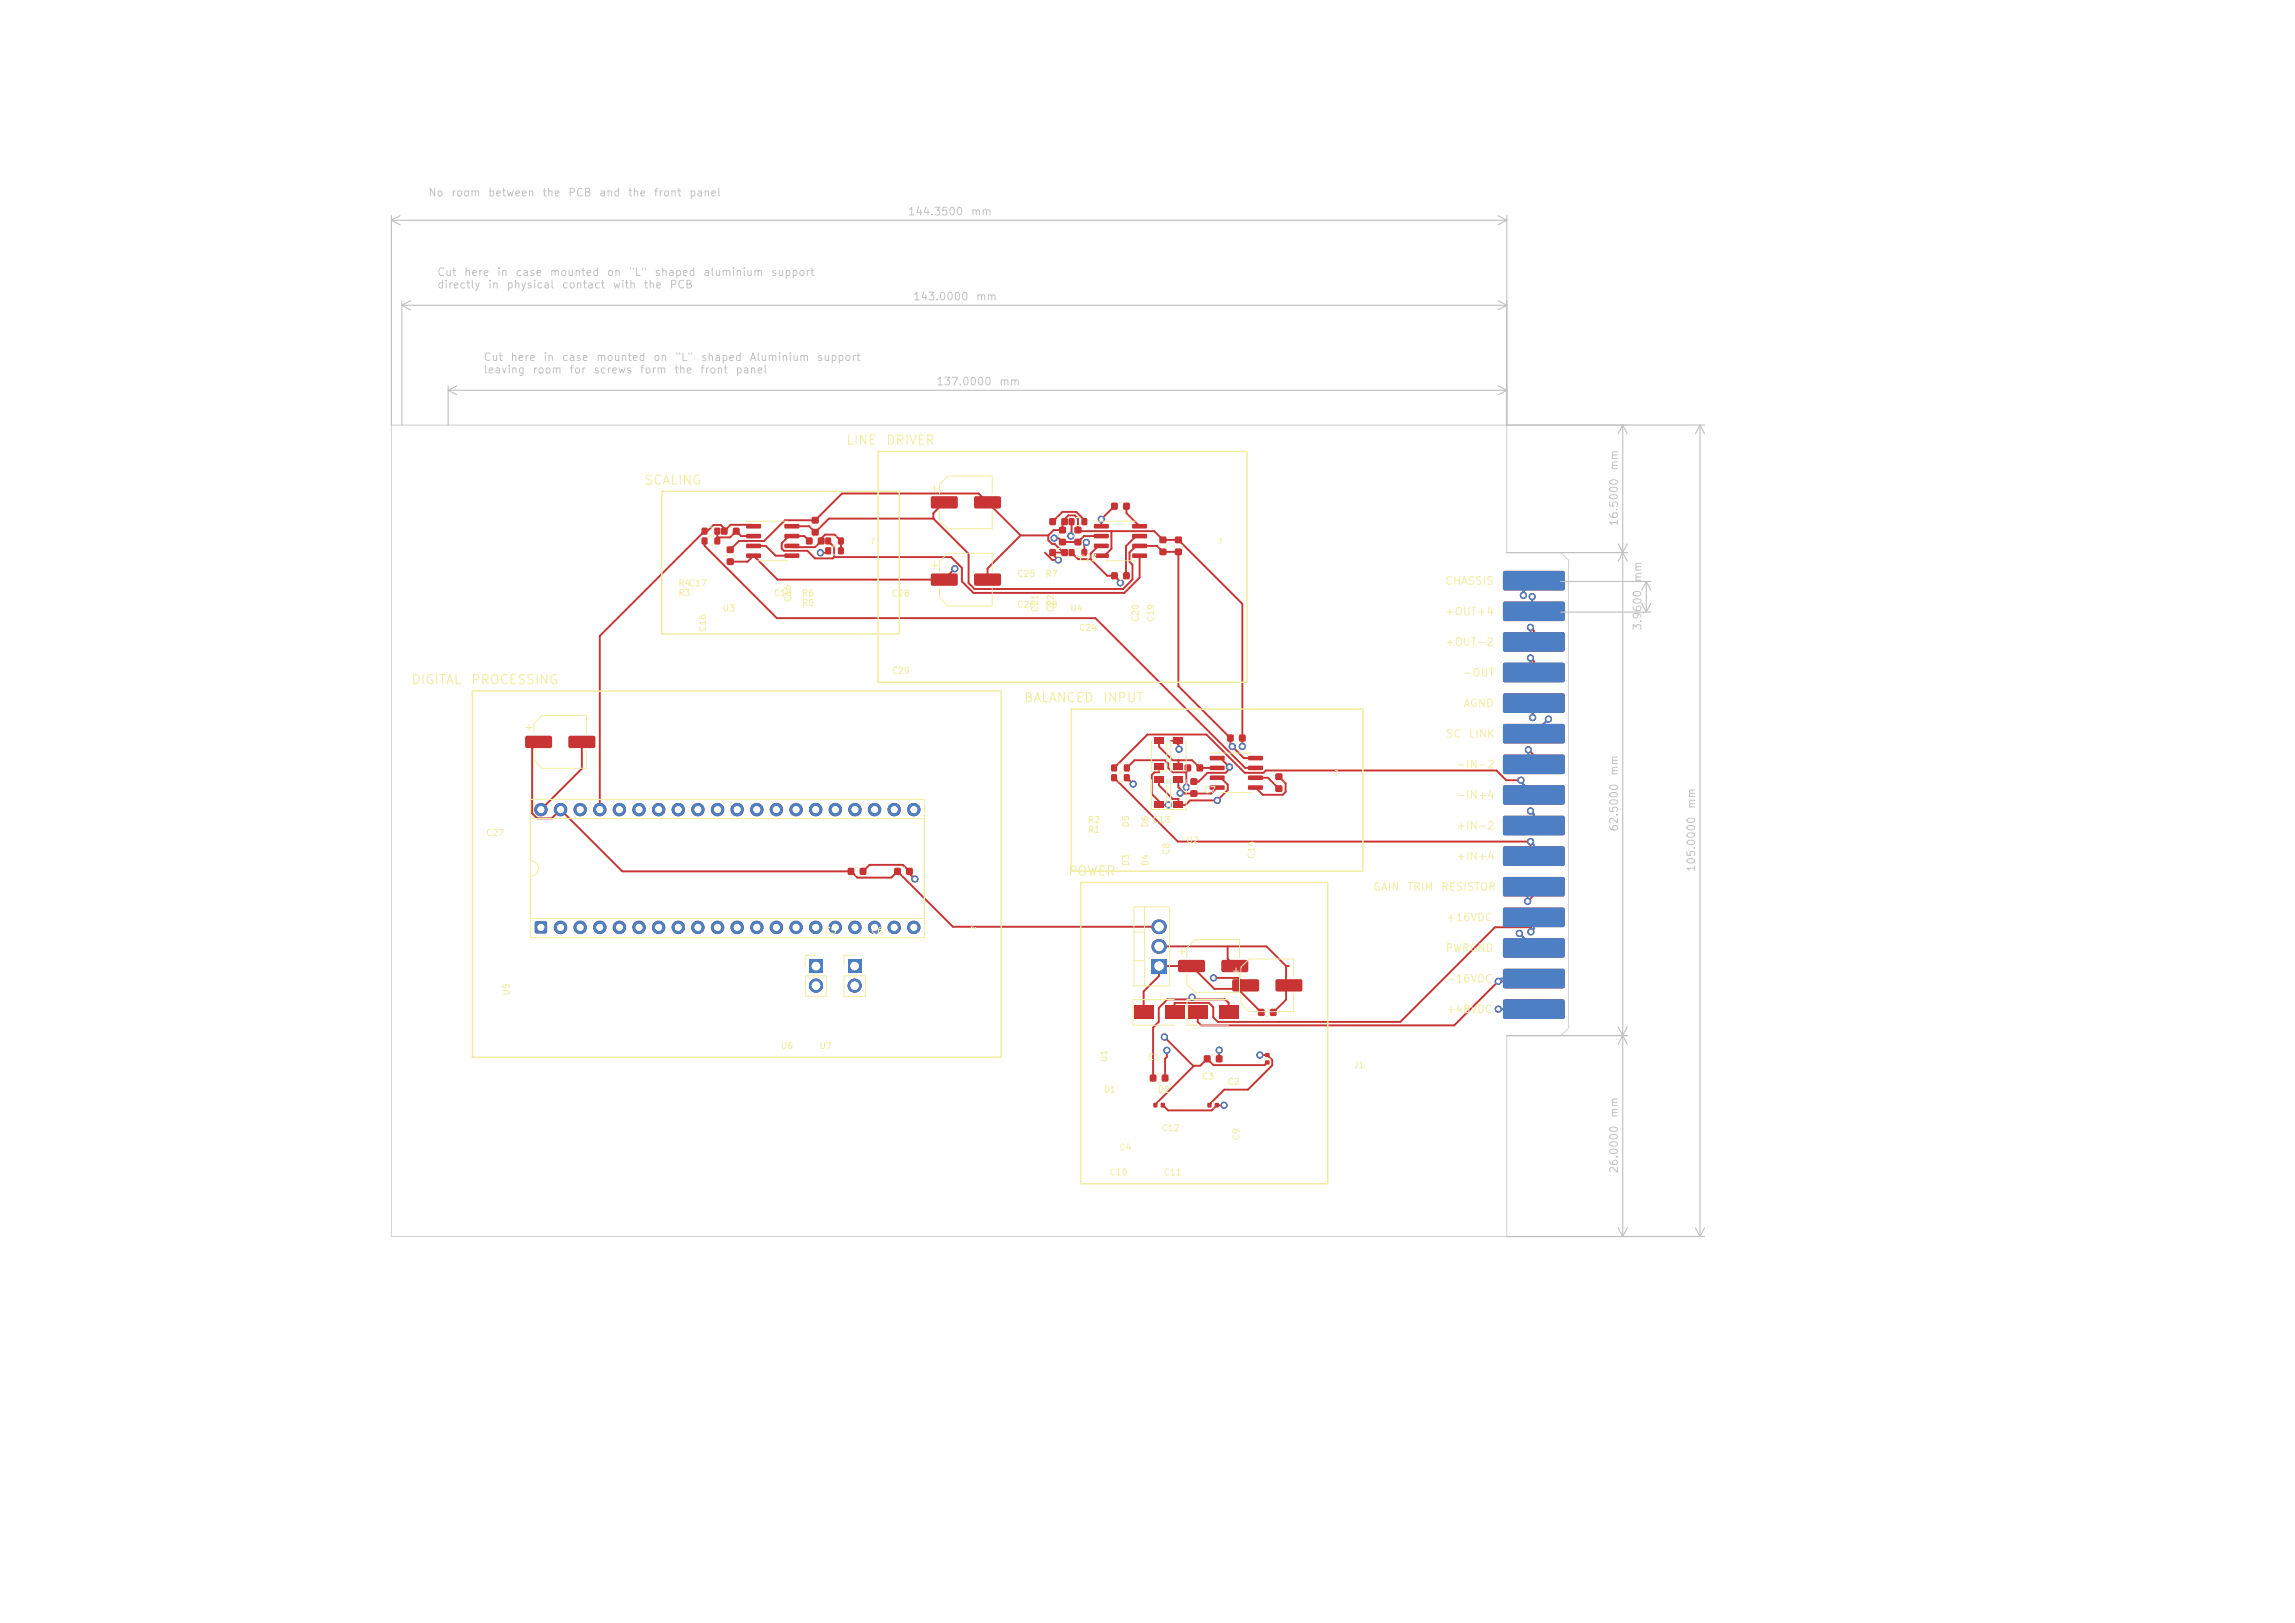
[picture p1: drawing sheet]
<svg xmlns="http://www.w3.org/2000/svg" width="297mm" height="210mm" viewBox="0 0 297 210" stroke-linecap="round" stroke-linejoin="round" font-family="sans-serif">
<defs><g id="words">
<g font-size="1.2" fill="#f2eda1">
<text x="109.4" y="57.8">LINE</text>
<text x="114.6" y="57.8">DRIVER</text>
<text x="83.3" y="63">SCALING</text>
<text x="53.1" y="88.8">DIGITAL</text>
<text x="60.9" y="88.8">PROCESSING</text>
<text x="132.4" y="91.2">BALANCED</text>
<text x="142.7" y="91.2">INPUT</text>
<text x="138.1" y="113.6">POWER</text>
</g>
<g font-size="1" fill="#c2c2c2">
<text x="55.3" y="25.7">No</text>
<text x="58.3" y="25.7">room</text>
<text x="63.1" y="25.7">between</text>
<text x="70.1" y="25.7">the</text>
<text x="73.4" y="25.7">PCB</text>
<text x="77.5" y="25.7">and</text>
<text x="81.2" y="25.7">the</text>
<text x="84.5" y="25.7">front</text>
<text x="89.1" y="25.7">panel</text>
<text x="117.4" y="28.1">144.3500</text>
<text x="125.6" y="28.1">mm</text>
<text x="56.5" y="36">Cut</text>
<text x="60" y="36">here</text>
<text x="64.2" y="36">in</text>
<text x="66.6" y="36">case</text>
<text x="71.1" y="36">mounted</text>
<text x="78.5" y="36">on</text>
<text x="81.3" y="36">&quot;L&quot;</text>
<text x="84.6" y="36">shaped</text>
<text x="90.9" y="36">aluminium</text>
<text x="99.7" y="36">support</text>
<text x="56.5" y="37.6">directly</text>
<text x="63.1" y="37.6">in</text>
<text x="65.5" y="37.6">physical</text>
<text x="72.6" y="37.6">contact</text>
<text x="79.2" y="37.6">with</text>
<text x="83.2" y="37.6">the</text>
<text x="86.6" y="37.6">PCB</text>
<text x="118.1" y="39.1">143.0000</text>
<text x="126.2" y="39.1">mm</text>
<text x="62.5" y="47">Cut</text>
<text x="66" y="47">here</text>
<text x="70.2" y="47">in</text>
<text x="72.6" y="47">case</text>
<text x="77.1" y="47">mounted</text>
<text x="84.5" y="47">on</text>
<text x="87.3" y="47">&quot;L&quot;</text>
<text x="90.6" y="47">shaped</text>
<text x="96.9" y="47">Aluminium</text>
<text x="105.7" y="47">support</text>
<text x="62.5" y="48.6">leaving</text>
<text x="68.8" y="48.6">room</text>
<text x="73.6" y="48.6">for</text>
<text x="76.7" y="48.6">screws</text>
<text x="82.7" y="48.6">form</text>
<text x="87.2" y="48.6">the</text>
<text x="90.5" y="48.6">front</text>
<text x="95.1" y="48.6">panel</text>
<text x="121.1" y="50.1">137.0000</text>
<text x="129.2" y="50.1">mm</text>
<text x="209.6" y="61" transform="rotate(-90 209.6 61)">mm</text>
<text x="209.6" y="68.2" transform="rotate(-90 209.6 68.2)">16.5000</text>
<text x="212.7" y="75.4" transform="rotate(-90 212.7 75.4)">mm</text>
<text x="212.7" y="81.7" transform="rotate(-90 212.7 81.7)">3.9600</text>
<text x="209.6" y="100.5" transform="rotate(-90 209.6 100.5)">mm</text>
<text x="209.6" y="107.7" transform="rotate(-90 209.6 107.7)">62.5000</text>
<text x="219.6" y="104.8" transform="rotate(-90 219.6 104.8)">mm</text>
<text x="219.6" y="112.9" transform="rotate(-90 219.6 112.9)">105.0000</text>
<text x="209.6" y="144.7" transform="rotate(-90 209.6 144.7)">mm</text>
<text x="209.6" y="151.9" transform="rotate(-90 209.6 151.9)">26.0000</text>
</g>
<g font-size="1" fill="#f2eda1">
<text x="186.9" y="75.9">CHASSIS</text>
<text x="186.9" y="79.9">+OUT+4</text>
<text x="186.9" y="83.8">+OUT-2</text>
<text x="189.2" y="87.8">-OUT</text>
<text x="187" y="95.7">SC</text>
<text x="189.3" y="91.7">AGND</text>
<text x="190" y="95.7">LINK</text>
<text x="188.4" y="99.7">-IN-2</text>
<text x="188.4" y="103.6">-IN+4</text>
<text x="188.4" y="107.6">+IN-2</text>
<text x="188.4" y="111.5">+IN+4</text>
<text x="177.6" y="115.5">GAIN</text>
<text x="182" y="115.5">TRIM</text>
<text x="186.4" y="115.5">RESISTOR</text>
<text x="187.1" y="119.5">+16VDC</text>
<text x="187" y="123.4">PWRGND</text>
<text x="187.1" y="127.4">-16VDC</text>
<text x="187.1" y="131.3">+48VDC</text>
</g>
<g font-size=".8" fill="#f2eda1">
<text x="87.7" y="77.3">R3</text>
<text x="87.7" y="76.1">R4C17</text>
<text x="100.1" y="77.3">C18</text>
<text x="103.7" y="77.3">R6</text>
<text x="115.3" y="77.4">C28</text>
<text x="131.6" y="74.8">C25</text>
<text x="135.2" y="74.8">R7</text>
<text x="139.6" y="72.8">C23</text>
<text x="91.5" y="81.8" transform="rotate(-90 91.5 81.8)">C16</text>
<text x="93.4" y="79.3">U3</text>
<text x="102.5" y="78" transform="rotate(-90 102.5 78)">C15</text>
<text x="103.7" y="78.6">R5</text>
<text x="131.6" y="78.8">C26</text>
<text x="134.5" y="79.3" transform="rotate(-90 134.5 79.3)">C21</text>
<text x="135.2" y="78.8">R8</text>
<text x="136.5" y="79.3" transform="rotate(-90 136.5 79.3)">C22</text>
<text x="138.4" y="79.3">U4</text>
<text x="139.6" y="81.8">C24</text>
<text x="147.5" y="80.6" transform="rotate(-90 147.5 80.6)">C20</text>
<text x="149.5" y="80.6" transform="rotate(-90 149.5 80.6)">C19</text>
<text x="115.3" y="87.4">C29</text>
<text x="140.7" y="108">R1</text>
<text x="140.7" y="106.7">R2</text>
<text x="146.3" y="107.2" transform="rotate(-90 146.3 107.2)">D5</text>
<text x="148.8" y="107.2" transform="rotate(-90 148.8 107.2)">D6</text>
<text x="149.1" y="106.7">C13</text>
<text x="155.7" y="102.8">C7</text>
<text x="62.8" y="108.4">C27</text>
<text x="146.3" y="112.2" transform="rotate(-90 146.3 112.2)">D3</text>
<text x="148.8" y="112.2" transform="rotate(-90 148.8 112.2)">D4</text>
<text x="151.5" y="110.7" transform="rotate(-90 151.5 110.7)">C8</text>
<text x="153.4" y="109.3">U2</text>
<text x="162.5" y="111.2" transform="rotate(-90 162.5 111.2)">C14</text>
<text x="106.6" y="121">C5</text>
<text x="112.6" y="121">C6</text>
<text x="66.1" y="128.9" transform="rotate(-90 66.1 128.9)">U5</text>
<text x="101" y="135.9">U6</text>
<text x="106" y="135.9">U7</text>
<text x="143.5" y="137.5" transform="rotate(-90 143.5 137.5)">U1</text>
<text x="148.5" y="137.4">C1</text>
<text x="142.8" y="141.6">D1</text>
<text x="149.8" y="141.6">D2</text>
<text x="155.5" y="139.9">C3</text>
<text x="158.8" y="140.6">C2</text>
<text x="175.1" y="138.4">J1</text>
<text x="144.8" y="149.1">C4</text>
<text x="150.3" y="146.6">C12</text>
<text x="160.6" y="147.6" transform="rotate(-90 160.6 147.6)">C9</text>
<text x="143.5" y="152.3">C10</text>
<text x="150.5" y="152.3">C11</text>
</g>
<g font-size=".6" fill="#f2eda1">
<text x="112.6" y="70.5">?</text>
<text x="157.6" y="70.5">?</text>
<text x="172.6" y="100.5">?</text>
<text x="126.5" y="120.4" transform="rotate(-90 126.5 120.4)">?</text>
</g>
</g></defs>
<g fill="#c83434">
<path d="M194.6 73.9h.1h7.6l.2 .2v2.2l-.2 .1h-7.6l-.2-.2v-2.1z"/>
<path d="M194.6 77.9l.1-.1h7.6l.2 .3v2.1l-.2 .2h-7.6l-.2-.3v-2z"/>
<path d="M194.6 81.9l.1-.1h7.6l.2 .2v2.2l-.2 .1h-7.6l-.2-.2v-2.1z"/>
<path d="M194.6 85.8l.1-.1 7.6 .1 .2 .2v2.1l-.2 .2h-7.6l-.2-.3v-2z"/>
<path d="M194.6 89.8l.1-.1h7.6l.2 .3v2.1l-.2 .1h-7.6l-.2-.2v-2z"/>
<path d="M194.6 93.7h.1h7.6l.2 .2v2.2l-.2 .1h-7.6l-.2-.2v-2.1z"/>
<path d="M194.6 97.7l.1-.1h7.6l.2 .3v2.1l-.2 .2h-7.6l-.2-.3v-2z"/>
<path d="M194.6 101.7l.1-.1h7.6l.2 .2v2.2l-.2 .1h-7.6l-.2-.2v-2.1z"/>
<path d="M194.6 105.6l.1-.1 7.6 .1 .2 .2v2.1l-.2 .2h-7.6l-.2-.3v-2z"/>
<path d="M194.6 109.6l.1-.1h7.6l.2 .3v2.1l-.2 .1h-7.6l-.2-.2v-2z"/>
<path d="M194.6 113.5h.1h7.6l.2 .2v2.2l-.2 .1h-7.6l-.2-.2v-2.1z"/>
<path d="M194.6 117.5l.1-.1h7.6l.2 .3v2.1l-.2 .2h-7.6l-.2-.3v-2z"/>
<path d="M194.6 121.5l.1-.1h7.6l.2 .2v2.2l-.2 .1h-7.6l-.2-.2v-2.1z"/>
<path d="M194.6 125.4l.1-.1 7.6 .1 .2 .2v2.1l-.2 .2h-7.6l-.2-.3v-2z"/>
<path d="M194.6 129.4l.1-.1h7.6l.2 .3v2.1l-.2 .1h-7.6l-.2-.2v-2z"/>
<path d="M151.9 98.7h1.2v.9h-1.2z"/>
<path d="M151.9 95.4h1.2v.9h-1.2z"/>
<path d="M68 95.3l.2-.1h3.1l.2 .3-.1 1.1-.2 .2h-3.1l-.2-.2z"/>
<path d="M73.6 95.3l.2-.1h3.1l.2 .3-.1 1.1-.2 .2h-3.1l-.2-.2z"/>
<path d="M137.1 69.8l.1-.1 .7 .1 .1 .1-.1 .6-.1 .1-.7-.1-.1-.1z"/>
<path d="M137.1 68.2l.1-.1 .7 .1 .1 .2-.1 .6h-.1h-.7l-.1-.2z"/>
<path d="M153.3 99l.2-.1 .6 .1 .1 .1-.1 .7h-.2h-.6v-.2z"/>
<path d="M154.9 99l.2-.1 .6 .1v.1v.7h-.2h-.6l-.1-.2z"/>
<path d="M143.8 100.2h.7v.9h-.7z"/>
<path d="M145.5 100.2h.7v.9h-.7z"/>
<path d="M69.3 119.3l.1-.1 1.3 .1 .1 .2-.1 1.2-.2 .1-1.2-.1-.1-.1z"/>
</g>
<g fill="#c83434" stroke="#c83434" stroke-width=".13">
<circle cx="72.5" cy="120" r=".8"/>
<circle cx="75.1" cy="120" r=".8"/>
<circle cx="77.6" cy="120" r=".8"/>
<circle cx="80.2" cy="120" r=".8"/>
<circle cx="82.7" cy="120" r=".8"/>
<circle cx="85.2" cy="120" r=".8"/>
<circle cx="87.8" cy="120" r=".8"/>
<circle cx="90.3" cy="120" r=".8"/>
<circle cx="92.9" cy="120" r=".8"/>
<circle cx="95.4" cy="120" r=".8"/>
<circle cx="97.9" cy="120" r=".8"/>
<circle cx="100.5" cy="120" r=".8"/>
<circle cx="103" cy="120" r=".8"/>
<circle cx="105.6" cy="120" r=".8"/>
<circle cx="108.1" cy="120" r=".8"/>
<circle cx="110.6" cy="120" r=".8"/>
<circle cx="113.2" cy="120" r=".8"/>
<circle cx="115.7" cy="120" r=".8"/>
<circle cx="118.3" cy="120" r=".8"/>
<circle cx="118.3" cy="104.8" r=".8"/>
<circle cx="115.7" cy="104.8" r=".8"/>
<circle cx="113.2" cy="104.8" r=".8"/>
<circle cx="110.6" cy="104.8" r=".8"/>
<circle cx="108.1" cy="104.8" r=".8"/>
<circle cx="105.6" cy="104.8" r=".8"/>
<circle cx="103" cy="104.8" r=".8"/>
<circle cx="100.5" cy="104.8" r=".8"/>
<circle cx="97.9" cy="104.8" r=".8"/>
<circle cx="95.4" cy="104.8" r=".8"/>
<circle cx="92.9" cy="104.8" r=".8"/>
<circle cx="90.3" cy="104.8" r=".8"/>
<circle cx="87.8" cy="104.8" r=".8"/>
<circle cx="85.2" cy="104.8" r=".8"/>
<circle cx="82.7" cy="104.8" r=".8"/>
<circle cx="80.2" cy="104.8" r=".8"/>
<circle cx="77.6" cy="104.8" r=".8"/>
<circle cx="75.1" cy="104.8" r=".8"/>
<circle cx="72.5" cy="104.8" r=".8"/>
<circle cx="70" cy="104.8" r=".8"/>
</g>
<g fill="#c83434">
<path d="M138.3 67.1h.7v.8h-.7z"/>
<path d="M140 67.1h.7v.8h-.7z"/>
<path d="M155.8 136.6l.2-.1 .6 .1 .1 .2-.1 .6-.2 .1-.6-.1v-.1z"/>
<path d="M157.4 136.6l.1-.1 .7 .1v.2v.6l-.2 .1-.6-.1-.1-.1z"/>
<path d="M151.9 103.7h1.2v.9h-1.2z"/>
<path d="M151.9 100.4h1.2v.9h-1.2z"/>
<path d="M152.1 71h.1h.7l.1 .2-.1 .6-.1 .1-.7-.1-.1-.2z"/>
<path d="M152.1 69.5l.1-.1 .7 .1 .1 .1-.1 .6-.1 .1-.7-.1-.1-.1z"/>
<path d="M135.8 71.1l.2-.1 .6 .1 .1 .2-.1 .6-.2 .1-.6-.1v-.1z"/>
<path d="M137.4 71.1l.1-.1 .7 .1v.2v.6l-.2 .1-.6-.1-.1-.1z"/>
<path d="M150.1 71h.1h.7l.1 .2-.1 .6-.2 .1-.6-.1-.1-.2z"/>
<path d="M150.1 69.5l.1-.1 .7 .1 .1 .1-.1 .6-.2 .1-.6-.1-.1-.1z"/>
<path d="M149.3 142.7h.5v.6h-.5z"/>
<path d="M150.2 142.7h.5v.6h-.5z"/>
<path d="M139.1 69.8l.2-.1 .6 .1 .1 .1-.1 .6-.2 .1-.6-.1-.1-.1z"/>
<path d="M139.1 68.2l.2-.1 .6 .1 .1 .2-.1 .6h-.2h-.6l-.1-.2z"/>
<path d="M159.5 126.8l.2-.1h3.1l.1 .3v1.1l-.2 .2h-3.1l-.2-.2z"/>
<path d="M165.1 126.8l.2-.1h3.1l.1 .3v1.1l-.2 .2h-3.1l-.1-.2z"/>
<path d="M163.7 137.2h.6v.5h-.6z"/>
<path d="M163.7 136.3h.6v.5h-.6z"/>
<path d="M109.8 112.3h.1h.6l.1 .2-.1 .7h-.1h-.6l-.1-.2z"/>
<path d="M111.3 112.3h.2h.6v.2v.7h-.2h-.6l-.1-.2z"/>
<path d="M148.8 139.1l.2-.1 .6 .1 .1 .2-.1 .6-.2 .1-.6-.1v-.1z"/>
<path d="M150.4 139.1l.1-.1 .7 .1v.2v.6l-.2 .1-.6-.1-.1-.1z"/>
<path d="M143.8 74.1l.2-.1 .6 .1 .1 .2-.1 .6-.2 .1-.6-.1v-.1z"/>
<path d="M145.4 74.1l.1-.1 .7 .1v.2v.6l-.2 .1-.6-.1-.1-.1z"/>
<path d="M104.3 69.6l.2-.1 .6 .1 .1 .2-.1 .6-.1 .1-.7-.1v-.1z"/>
<path d="M105.9 69.6l.1-.1 .7 .1v.2v.6l-.2 .1-.6-.1-.1-.1z"/>
<path d="M120.5 74.3l.2-.1h3.1l.1 .3v1.1l-.2 .2h-3.1l-.1-.2z"/>
<path d="M126.1 74.3l.2-.1h3.1l.1 .3v1.1l-.2 .2h-3.1l-.2-.2z"/>
<path d="M149.4 103.7h1.2v.9h-1.2z"/>
<path d="M149.4 100.4h1.2v.9h-1.2z"/>
<path d="M141.6 67.8h1.8l.1 .1v.4l-.2 .1h-1.7v-.2z"/>
<path d="M141.6 69.1h1.8l.1 .1v.4l-.2 .1h-1.7v-.2z"/>
<path d="M141.6 70.4l1.8-.1 .1 .2v.3l-.2 .1h-1.7v-.1z"/>
<path d="M141.6 71.6h1.8l.1 .2v.3l-.2 .1h-1.7v-.1z"/>
<path d="M146.5 71.6h1.9v.2v.3l-.1 .1h-1.7l-.1-.1z"/>
<path d="M146.5 70.4l1.9-.1v.2v.3l-.1 .1h-1.7l-.1-.1z"/>
<path d="M146.5 69.1h1.9v.1v.4l-.1 .1h-1.7l-.1-.2z"/>
<path d="M146.5 67.8h1.9v.1v.4l-.1 .1h-1.7l-.1-.2z"/>
<path d="M106.8 70.9h.7v.8h-.7z"/>
<path d="M108.5 70.9h.7v.8h-.7z"/>
<path d="M146.7 130.1h2.6v1.8h-2.6z"/>
<path d="M150.7 130.1h2.5v1.8h-2.5z"/>
<path d="M93.3 68.3h.2h.6l.1 .2-.1 .6-.2 .1-.6-.1v-.1z"/>
<path d="M94.9 68.3h.2h.6v.2v.6l-.2 .1-.6-.1-.1-.1z"/>
<path d="M158.8 95.1l.2-.1 .6 .1 .1 .2-.1 .6-.2 .1-.6-.1v-.1z"/>
<path d="M160.4 95.1l.1-.1 .7 .1v.2v.6l-.2 .1-.6-.1-.1-.1z"/>
<path d="M109.7 124.2h1.7v1.7h-1.7z"/>
</g>
<circle cx="110.6" cy="127.5" r=".85" fill="#c83434" stroke="#c83434" stroke-width=".13"/>
<g fill="#c83434">
<path d="M138.3 71.1h.7v.8h-.7z"/>
<path d="M140 71.1h.7v.8h-.7z"/>
<path d="M143.8 98.9h.7v.9h-.7z"/>
<path d="M145.5 98.9h.7v.9h-.7z"/>
<path d="M104.7 124.2h1.7v1.7h-1.7z"/>
</g>
<circle cx="105.6" cy="127.5" r=".85" fill="#c83434" stroke="#c83434" stroke-width=".13"/>
<g fill="#c83434">
<path d="M90.8 69.6h.7v.8h-.7z"/>
<path d="M92.5 69.6h.7v.8h-.7z"/>
<path d="M105.1 68.5l.1-.1 .7 .1 .1 .1-.1 .7h-.1h-.7l-.1-.2z"/>
<path d="M105.1 66.9h.1h.7l.1 .2-.1 .6-.1 .1-.7-.1-.1-.2z"/>
<path d="M94.1 72.3l.2-.1 .6 .1 .1 .2-.1 .6h-.2h-.6l-.1-.2z"/>
<path d="M94.1 70.7h.2h.6l.1 .2-.1 .6-.2 .1-.6-.1-.1-.1z"/>
<path d="M149 124h2v2h-2z"/>
</g>
<path d="M150 119.9h.1M150 122.5h.1" fill="none" stroke="#c83434" stroke-width="1.9"/>
<g fill="#c83434">
<path d="M96.6 67.8h1.8l.1 .1v.4l-.2 .1h-1.7v-.2z"/>
<path d="M96.6 69.1h1.8l.1 .1v.4l-.2 .1h-1.7v-.2z"/>
<path d="M96.6 70.4l1.8-.1 .1 .2v.3l-.2 .1h-1.7v-.1z"/>
<path d="M96.6 71.6h1.8l.1 .2v.3l-.2 .1h-1.7v-.1z"/>
<path d="M101.5 71.6h1.9l.1 .2-.1 .3-.1 .1h-1.7l-.1-.1z"/>
<path d="M101.5 70.4l1.9-.1 .1 .2-.1 .3-.1 .1h-1.7l-.1-.1z"/>
<path d="M101.5 69.1h1.9l.1 .1-.1 .4-.1 .1h-1.7l-.1-.2z"/>
<path d="M101.5 67.8h1.9l.1 .1-.1 .4-.1 .1h-1.7l-.1-.2z"/>
<path d="M115.8 112.3h.1h.6l.1 .2-.1 .7h-.1h-.6l-.1-.2z"/>
<path d="M117.3 112.3h.2h.6v.2v.7h-.2h-.6l-.1-.2z"/>
<path d="M156.6 97.8h1.8l.1 .1v.4l-.2 .1h-1.7v-.2z"/>
<path d="M156.6 99.1h1.8l.1 .1v.4l-.2 .1h-1.7v-.2z"/>
<path d="M156.6 100.4l1.8-.1 .1 .2v.3l-.2 .1h-1.7v-.1z"/>
<path d="M156.6 101.6h1.8l.1 .2v.3l-.2 .1h-1.7v-.1z"/>
<path d="M161.5 101.6h1.9v.2v.3l-.1 .1h-1.7l-.1-.1z"/>
<path d="M161.5 100.4l1.9-.1v.2v.3l-.1 .1h-1.7l-.1-.1z"/>
<path d="M161.5 99.1h1.9v.1v.4l-.1 .1h-1.7l-.1-.2z"/>
<path d="M161.5 97.8h1.9v.1v.4l-.1 .1h-1.7l-.1-.2z"/>
<path d="M149.4 98.7h1.2v.9h-1.2z"/>
<path d="M149.4 95.4h1.2v.9h-1.2z"/>
<path d="M156.3 142.7h.5v.6h-.5z"/>
<path d="M157.2 142.7h.5v.6h-.5z"/>
<path d="M106.8 69.6h.7v.8h-.7z"/>
<path d="M108.5 69.6h.7v.8h-.7z"/>
<path d="M165.1 101.7l.1-.1 .7 .1 .1 .1-.1 .6-.2 .1-.6-.1-.1-.1z"/>
<path d="M165.1 100.1l.1-.1 .7 .1 .1 .2-.1 .6h-.2h-.6l-.1-.2z"/>
<path d="M154.1 102.3l.2-.1 .6 .1 .1 .2-.1 .6h-.2h-.6l-.1-.2z"/>
<path d="M154.1 100.7h.2h.6l.1 .2-.1 .6-.2 .1-.6-.1-.1-.1z"/>
<path d="M143.8 65.1l.2-.1 .6 .1 .1 .2-.1 .6-.2 .1-.6-.1v-.1z"/>
<path d="M145.4 65.1l.1-.1 .7 .1v.2v.6l-.2 .1-.6-.1-.1-.1z"/>
<path d="M120.5 64.3l.2-.1h3.1l.1 .3v1.1l-.2 .2h-3.1l-.1-.2z"/>
<path d="M126.1 64.3l.2-.1h3.1l.1 .3v1.1l-.2 .2h-3.1l-.2-.2z"/>
<path d="M135.8 67.1l.2-.1 .6 .1 .1 .2-.1 .6-.2 .1-.6-.1v-.1z"/>
<path d="M137.4 67.1l.1-.1 .7 .1v.2v.6l-.2 .1-.6-.1-.1-.1z"/>
<path d="M153.7 130.1h2.5v1.8h-2.5z"/>
<path d="M157.8 130.1h2.4v1.8h-2.4z"/>
<path d="M152.5 124.3l.2-.1h3.1l.1 .3v1.1l-.2 .2h-3.1l-.2-.2z"/>
<path d="M158.1 124.3l.2-.1h3.1l.1 .3v1.1l-.2 .2h-3.1l-.2-.2z"/>
<path d="M90.8 68.3h.7v.8h-.7z"/>
<path d="M92.5 68.3h.7v.8h-.7z"/>
<path d="M162.8 130.6l.2-.1 .6 .1 .1 .2-.1 .6-.2 .1-.6-.1v-.1z"/>
<path d="M164.4 130.6l.1-.1 .7 .1v.2v.6l-.2 .1-.6-.1-.1-.1z"/>
</g>
<g fill="#c83434" stroke="#c83434" stroke-width=".13">
<circle cx="197.1" cy="77" r=".4"/>
<circle cx="158.4" cy="143" r=".4"/>
<circle cx="198.3" cy="77.2" r=".4"/>
<circle cx="142.5" cy="67.2" r=".4"/>
<circle cx="138.6" cy="69.4" r=".4"/>
<circle cx="198.1" cy="81.2" r=".4"/>
<circle cx="198.1" cy="85.1" r=".4"/>
<circle cx="145" cy="75.4" r=".4"/>
<circle cx="198.3" cy="92.9" r=".4"/>
<circle cx="160.8" cy="96.6" r=".4"/>
<circle cx="151" cy="135.9" r=".4"/>
<circle cx="196.6" cy="120.8" r=".4"/>
<circle cx="118.4" cy="113.7" r=".4"/>
<circle cx="159.1" cy="99.2" r=".4"/>
<circle cx="200.4" cy="93.1" r=".4"/>
<circle cx="197.8" cy="97" r=".4"/>
<circle cx="196.8" cy="101" r=".4"/>
<circle cx="198.1" cy="104.9" r=".4"/>
<circle cx="198.1" cy="108.9" r=".4"/>
<circle cx="197.7" cy="116.6" r=".4"/>
<circle cx="198.1" cy="120.6" r=".4"/>
<circle cx="193.9" cy="127" r=".4"/>
<circle cx="193.9" cy="130.6" r=".4"/>
<circle cx="136.4" cy="69.6" r=".4"/>
<circle cx="152.6" cy="96.9" r=".4"/>
<circle cx="152.7" cy="102.6" r=".4"/>
<circle cx="157" cy="126.5" r=".4"/>
<circle cx="123.6" cy="73.6" r=".4"/>
<circle cx="154.3" cy="129" r=".4"/>
<circle cx="163" cy="136.5" r=".4"/>
<circle cx="153.5" cy="101.9" r=".4"/>
<circle cx="150.7" cy="134.2" r=".4"/>
<circle cx="146.6" cy="101.4" r=".4"/>
<circle cx="106.2" cy="71.5" r=".4"/>
<circle cx="157.8" cy="135.9" r=".4"/>
<circle cx="157.5" cy="103.6" r=".4"/>
<circle cx="159.5" cy="96.6" r=".4"/>
<circle cx="151.2" cy="104.2" r=".4"/>
<circle cx="140.6" cy="70.2" r=".4"/>
<circle cx="137" cy="72.5" r=".4"/>
</g>
<g fill="none" stroke="#c83434" stroke-width=".25">
<path d="M91.2 70v.6l9.3 9.4h41.3l19.3 19.4h1.4M92.8 68.7v1.3M93.9 68.6l-.6-.7h-1l-.7 .8h-.4l-13.6 13.6v22.5M94.5 72.7h2.2l.8-.8 3.1 3.1h21.6l1.4-1.4M97.5 70.6h1.6l1.3 1.3h2.1M97.5 69.4h-1.6l-.6-.7-.8 .8h-1.7M97.5 68.1l-.2-.2h-2.8l-.8 .8M102.5 70.6l.1 .2h2.9l.8-.8v-.3l.5-.5h1.2l.8 .8v1.3M104.7 70l-.6-.6h-2l-.9 .9v.7l.3 .3h3l1 1h2.3l.1-.2M107.2 71.3l-.3 .2h-.7M107.2 70l.7 .8v1.3M120.8 67.1l4.5 4.6v3.8l.8 .7h19.2l1.3-1.2v-1.9l-.4-.4v-1.2l.8-.9h2.7l.8 .8h2v17.4l6.7 6.7v.9l1.8 1.7h1.5"/>
<path d="M120.8 67.1h-13.5l-1.8 1.8-.8-.8h-2.2M122.2 65l-1.4 1.4v.7M132.1 69.3l-5.4-5.4h-17.7l-3.5 3.4h-3.9l-2.7 2.7h-3.3l-1.1 1.1M132.1 69.3l-4.3 4.3v1.4M132.1 69.3h3.6M135.2 71.5l1 1h.8l-.8-.8v-.2M135.7 69.3v.6l.4 .5h.4l1.1 1.1M135.7 69.3l.6-.7h1.2v-.8l.3-.3v-.3l.4-.5h.9l.4 .4v1.5l.1 .1h9.8l1.1 1.2h2l8.3 8.2v18.5M136.2 67.5l1.3-1.3h1.8l1 1.1v.2M136.8 71.5h1M138.7 67.5v1.8l-.1 .1M138.7 71.5l.8 .9h1.6"/>
<path d="M140.6 70.2l-.3 .2v1.1M141.1 72.4l2.2 2.1h.9l.8 .8v.1M142.5 70.6h-.4l-1 1v.8M142.5 69.4h-2.2l-.8 .7h-2l-.5-.5h-.6M143.8 68.7v2.3l-.9 .9h-.4M144.2 65.5l-1.7 1.7v.9M144.2 65.5h.1M145.8 65.5v.9l1.7 1.7M147.5 69.4h-.5l-1.3 1.3 .1 3.8M147.5 71.9v2.9l-2 1.9h-19.5l-1.5-1.5v-1.7l-1.4-1.4h-15.2M198.3 77.2v1.7l.2 .2M198.5 75.1l-1.4 1.4v.5"/>
<path d="M69.7 96l-.8 .8v8.4l.6 .7h1.9l1.1-1.1 8 8h29.6l.8 .8h4.4l.8-.8 7.2 7.1h26.7M75.3 96v3.5l-5.3 5.3M144.2 99.4l4.3-4.4h7.6l5 5h2.4l.3-.3h29.9l1.2 1.3h1.9v.2l1.7 1.7M145.8 99.4l1-1h4l.4 .4v.6l.5 .5h1.8M150 95.9v.7l1.7 1.8h2.6l1 1h2.2M150 99.2v.7h-.6l-.3 .4v2.4l1.4 1.5M151.5 95.9h.9l.1 .5M152.5 95.9v1h.1M152.5 98.4v.8M153.7 99.4l-.2 .2v2.3M157.5 98.1h.5l1.1 1.1v.3l-.5 .5h-2.3l-1.2 1.1h-.6M197.8 97l.7 .7v1.2"/>
<path d="M198.1 81.2l.4 .4v1.5M198.1 85.1l.4 .5v1.4M198.5 91l-.2 .1v1.8M200.4 93.1l-1.9 1.8M111.7 112.8l.8-.9h4.4l.8 .9v.2l.7 .7M144.2 100.6l8.2 8.3h45.7v1.5l.4 .4M145.8 100.6l.8 .8M150 104.2h1.2M152.5 100.9v1l.8 .8h3.4l.8-.8M152.7 102.6h.6M153.3 102.6h.1M157.5 100.6h.5l.9 .9v.7l-1.4 1.4h-3.5l-.6 .6h-.9v-.8h-.8l-1.7-1.8v-.7"/>
<path d="M162.5 100.6h1.6l1.4 1.4M165.5 100.5l.9 .9v1.1l-.4 .3h-2.6l-.9-.9M198.1 104.9l.4 .5v1.4M198.1 120h-4.6l-12.3 12.2h-23.6l-.6-.6v-1.3l-.5-.5h-4.5v1.2M198.5 114.7v1.1l-.8 .8M198.5 118.7l-.4 .4v1.5M148 131v-2.7l2-2v-1.3h4.2l3 3h3l3 3M150 122.5h13.9l2.5 2.5M150.7 134.2l3.8 3.8M151 135.9v.9l-.2 .2v2.5M154.3 129v.3M157 126.5h3.2l1 1"/>
<path d="M157.8 135.9v1.1M158.9 122.5v1.6l.9 .9M159 131v-1.2l-.5-.5h-7.4l-1.1 1.1v1.8l-.8 .8v6.5M163 136.5h1l.6 .7v.7l-3.1 3.1h-3.1l-1.9 1.9v.1M164 137.5l-.3 .3h-6.7l-.8-.8-.9 .9h-.8l-5 5v.1M166.4 125v4.3l-1.6 1.7M166.4 125h.4M166.8 127.5v.1l-.4 .4M193.9 130.6h4.6M196.6 120.8l1.9 1.9M198.5 126.6l-.4 .4h-4.2l-5.7 5.7h-32.7l-.5-.5v-1.2M150.5 143l.7 .7h5.6l.7-.7"/>
<path d="M157.5 143h.9M157.5 143h.1"/>
</g>
<g fill="#4d7fc4">
<path d="M194.6 73.9h.1h7.6l.2 .2v2.2l-.2 .1h-7.6l-.2-.2v-2.1z"/>
<path d="M194.6 77.9l.1-.1h7.6l.2 .3v2.1l-.2 .2h-7.6l-.2-.3v-2z"/>
<path d="M194.6 81.9l.1-.1h7.6l.2 .2v2.2l-.2 .1h-7.6l-.2-.2v-2.1z"/>
<path d="M194.6 85.8l.1-.1 7.6 .1 .2 .2v2.1l-.2 .2h-7.6l-.2-.3v-2z"/>
<path d="M194.6 89.8l.1-.1h7.6l.2 .3v2.1l-.2 .1h-7.6l-.2-.2v-2z"/>
<path d="M194.6 93.7h.1h7.6l.2 .2v2.2l-.2 .1h-7.6l-.2-.2v-2.1z"/>
<path d="M194.6 97.7l.1-.1h7.6l.2 .3v2.1l-.2 .2h-7.6l-.2-.3v-2z"/>
<path d="M194.6 101.7l.1-.1h7.6l.2 .2v2.2l-.2 .1h-7.6l-.2-.2v-2.1z"/>
<path d="M194.6 105.6l.1-.1 7.6 .1 .2 .2v2.1l-.2 .2h-7.6l-.2-.3v-2z"/>
<path d="M194.6 109.6l.1-.1h7.6l.2 .3v2.1l-.2 .1h-7.6l-.2-.2v-2z"/>
<path d="M194.6 113.5h.1h7.6l.2 .2v2.2l-.2 .1h-7.6l-.2-.2v-2.1z"/>
<path d="M194.6 117.5l.1-.1h7.6l.2 .3v2.1l-.2 .2h-7.6l-.2-.3v-2z"/>
<path d="M194.6 121.5l.1-.1h7.6l.2 .2v2.2l-.2 .1h-7.6l-.2-.2v-2.1z"/>
<path d="M194.6 125.4l.1-.1 7.6 .1 .2 .2v2.1l-.2 .2h-7.6l-.2-.3v-2z"/>
<path d="M194.6 129.4l.1-.1h7.6l.2 .3v2.1l-.2 .1h-7.6l-.2-.2v-2z"/>
<path d="M69.3 119.3l.1-.1 1.3 .1 .1 .2-.1 1.2-.2 .1-1.2-.1-.1-.1z"/>
</g>
<g fill="#4d7fc4" stroke="#4d7fc4" stroke-width=".13">
<circle cx="72.5" cy="120" r=".8"/>
<circle cx="75.1" cy="120" r=".8"/>
<circle cx="77.6" cy="120" r=".8"/>
<circle cx="80.2" cy="120" r=".8"/>
<circle cx="82.7" cy="120" r=".8"/>
<circle cx="85.2" cy="120" r=".8"/>
<circle cx="87.8" cy="120" r=".8"/>
<circle cx="90.3" cy="120" r=".8"/>
<circle cx="92.9" cy="120" r=".8"/>
<circle cx="95.4" cy="120" r=".8"/>
<circle cx="97.9" cy="120" r=".8"/>
<circle cx="100.5" cy="120" r=".8"/>
<circle cx="103" cy="120" r=".8"/>
<circle cx="105.6" cy="120" r=".8"/>
<circle cx="108.1" cy="120" r=".8"/>
<circle cx="110.6" cy="120" r=".8"/>
<circle cx="113.2" cy="120" r=".8"/>
<circle cx="115.7" cy="120" r=".8"/>
<circle cx="118.3" cy="120" r=".8"/>
<circle cx="118.3" cy="104.8" r=".8"/>
<circle cx="115.7" cy="104.8" r=".8"/>
<circle cx="113.2" cy="104.8" r=".8"/>
<circle cx="110.6" cy="104.8" r=".8"/>
<circle cx="108.1" cy="104.8" r=".8"/>
<circle cx="105.6" cy="104.8" r=".8"/>
<circle cx="103" cy="104.8" r=".8"/>
<circle cx="100.5" cy="104.8" r=".8"/>
<circle cx="97.9" cy="104.8" r=".8"/>
<circle cx="95.4" cy="104.8" r=".8"/>
<circle cx="92.9" cy="104.8" r=".8"/>
<circle cx="90.3" cy="104.8" r=".8"/>
<circle cx="87.8" cy="104.8" r=".8"/>
<circle cx="85.2" cy="104.8" r=".8"/>
<circle cx="82.7" cy="104.8" r=".8"/>
<circle cx="80.2" cy="104.8" r=".8"/>
<circle cx="77.6" cy="104.8" r=".8"/>
<circle cx="75.1" cy="104.8" r=".8"/>
<circle cx="72.5" cy="104.8" r=".8"/>
<circle cx="70" cy="104.8" r=".8"/>
</g>
<path d="M109.7 124.2h1.7v1.7h-1.7z" fill="#4d7fc4"/>
<circle cx="110.6" cy="127.5" r=".85" fill="#4d7fc4" stroke="#4d7fc4" stroke-width=".13"/>
<path d="M104.7 124.2h1.7v1.7h-1.7z" fill="#4d7fc4"/>
<circle cx="105.6" cy="127.5" r=".85" fill="#4d7fc4" stroke="#4d7fc4" stroke-width=".13"/>
<path d="M149 124h2v2h-2z" fill="#4d7fc4"/>
<path d="M150 119.9h.1M150 122.5h.1" fill="none" stroke="#4d7fc4" stroke-width="1.9"/>
<g fill="#4d7fc4" stroke="#4d7fc4" stroke-width=".13">
<circle cx="197.1" cy="77" r=".4"/>
<circle cx="158.4" cy="143" r=".4"/>
<circle cx="198.3" cy="77.2" r=".4"/>
<circle cx="142.5" cy="67.2" r=".4"/>
<circle cx="138.6" cy="69.4" r=".4"/>
<circle cx="198.1" cy="81.2" r=".4"/>
<circle cx="198.1" cy="85.1" r=".4"/>
<circle cx="145" cy="75.4" r=".4"/>
<circle cx="198.3" cy="92.9" r=".4"/>
<circle cx="160.8" cy="96.6" r=".4"/>
<circle cx="151" cy="135.9" r=".4"/>
<circle cx="196.6" cy="120.8" r=".4"/>
<circle cx="118.4" cy="113.7" r=".4"/>
<circle cx="159.1" cy="99.2" r=".4"/>
<circle cx="200.4" cy="93.1" r=".4"/>
<circle cx="197.8" cy="97" r=".4"/>
<circle cx="196.8" cy="101" r=".4"/>
<circle cx="198.1" cy="104.9" r=".4"/>
<circle cx="198.1" cy="108.9" r=".4"/>
<circle cx="197.7" cy="116.6" r=".4"/>
<circle cx="198.1" cy="120.6" r=".4"/>
<circle cx="193.9" cy="127" r=".4"/>
<circle cx="193.9" cy="130.6" r=".4"/>
<circle cx="136.4" cy="69.6" r=".4"/>
<circle cx="152.6" cy="96.9" r=".4"/>
<circle cx="152.7" cy="102.6" r=".4"/>
<circle cx="157" cy="126.5" r=".4"/>
<circle cx="123.6" cy="73.6" r=".4"/>
<circle cx="154.3" cy="129" r=".4"/>
<circle cx="163" cy="136.5" r=".4"/>
<circle cx="153.5" cy="101.9" r=".4"/>
<circle cx="150.7" cy="134.2" r=".4"/>
<circle cx="146.6" cy="101.4" r=".4"/>
<circle cx="106.2" cy="71.5" r=".4"/>
<circle cx="157.8" cy="135.9" r=".4"/>
<circle cx="157.5" cy="103.6" r=".4"/>
<circle cx="159.5" cy="96.6" r=".4"/>
<circle cx="151.2" cy="104.2" r=".4"/>
<circle cx="140.6" cy="70.2" r=".4"/>
<circle cx="137" cy="72.5" r=".4"/>
</g>
<g fill="none" stroke="#4d7fc4" stroke-width=".25">
<path d="M198.3 77.2v1.7l.2 .2M198.5 75.1l-1.4 1.4v.5M197.8 97v1.2l.7 .7M198.1 81.2v1.4l.4 .5M198.1 85.1v1.5l.4 .4M198.5 91l-.2 .1v1.8M200.4 93.1l-1.9 1.8M196.8 101v.2l1.7 1.7M198.1 104.9l.4 .5v1.4M198.1 108.9l.4 .4v1.5M198.5 118.7v1.5l-.4 .4M198.5 114.7l-.8 .8v1.1"/>
<path d="M193.9 130.6h4.6M196.6 120.8l1.9 1.9M198.5 126.6h-4.2l-.4 .4"/>
</g>
<path d="M113.6 58.4h47.8v29.9h-47.8zM85.6 63.6h30.8v18.4h-30.8zM61.1 89.4h68.5v47.4h-68.5zM138.6 91.7h37.8v21h-37.8zM139.9 114.2h31.9v39h-31.9z" fill="none" stroke="#f2eda1" stroke-width=".2"/>
<g fill="none" stroke="#f2eda1" stroke-width=".13">
<path d="M91.8 69.5h.4M91.8 70.5h.4M91.8 68.2h.4M91.8 69.3h.4M94 71.8v.2M94.4 68.2h.2M94.4 69.2h.2M95 71.8v.2M96.6 67.4h5.4M98.1 72.6h3.9M105 68v.2M105.4 69.5h.2"/>
<path d="M105.4 70.5h.2M106 68v.2M107.8 70.7h.4M107.8 71.8h.4M107.8 69.5h.4M107.8 70.5h.4M120.6 73.2h.7M120.6 63.2h.7M121 62.8v.7M121 72.8v.7M121.6 63.9v-1.2l1.1-1.1h5.7v2.3M121.6 66.1v1.2l1.1 1.1h5.7v-2.3"/>
<path d="M121.6 73.9v-1.2l1.1-1.1h5.7v2.3M121.6 76.1v1.2l1.1 1.1h5.7v-2.3M136.9 68h.2M136.9 71h.2M136.9 72h.2M136.9 67h.2M137 69.2v.3M138 69.2v.3M139 69.2v.3M139.3 67h.4M139.3 68h.4M139.3 71h.4"/>
<path d="M139.3 72h.4M140 69.2v.3M141.6 67.4h5.4M143 72.6h4M144.9 74h.2M144.9 75h.2M144.9 65h.2M144.9 66h.2M150 70.5v.3M151 70.5v.3M152 70.5v.3M153 70.5v.3"/>
<path d="M68.1 94.2h.7M68.5 93.8v.7M69.1 94.9v-1.2l1.1-1.1h5.7v2.3M69.1 97.1v1.2l1.1 1.1h5.7v-2.3M144.8 98.8h.4M144.8 99.9h.4M149 95.9v3.9h2v-3.9M151.5 95.9v3.9h2v-3.9M154.4 98.9h.2M154.4 99.9h.2M156.6 97.4h5.4M159.9 95h.2"/>
<path d="M159.9 96h.2M68.6 103.4h51.1v17.9h-51.1zM68.7 105.9h50.9v12.9h-50.9v-5.4a1 1 0 0 0 1-1 1 1 0 0 0-1-1zM110.8 112.2h.3M110.8 113.3h.3M116.8 112.2h.3M116.8 113.3h.3M144.8 100.1h.4M144.8 101.2h.4M146.7 117.4h4.7v10.2h-4.7zM148.1 117.4v10.2M149 100.9v3.9h2v-3.9"/>
<path d="M151.5 100.9v3.9h2v-3.9M154 101.8v.2M155 101.8v.2M158 102.6h4M165 101.1v.3M166 101.1v.3M104.2 126.3h2.8v2.6h-2.8zM105.6 123.6h-1.4v1.4M109.2 126.3h2.8v2.6h-2.8zM110.6 123.6h-1.4v1.4M146.7 120.6h1.4M146.7 124.3h1.4"/>
<path d="M149.9 139h.2M152 129.4h-5.4v3.3h5.4M152.6 123.2h.7M153 122.8v.7M153.6 123.9v-1.2l1.1-1.1h5.7v2.3M153.6 126.1v1.2l1.1 1.1h5.7v-2.3M156.9 136.5h.2M156.9 137.5h.2M159 129.4h-5.4v3.3h5.4M159.6 125.7h.7M160 125.3v.7M160.6 126.4v-1.2l1.1-1.1h5.7v2.3"/>
<path d="M160.6 128.6v1.2l1.1 1.1h5.7v-2.3M163.6 136.9v.2M163.9 130.5h.2M163.9 131.5h.2M164.4 136.9v.2M149.9 140h.2M149.9 142.6h.2M149.9 143.4h.2M156.9 142.6h.2M156.9 143.4h.2"/>
</g>
<path d="M50.7 55h144.3v16.5h7l1 1v60.5l-1 1h-7v26h-144.3z" fill="none" stroke="#d0d2cd" stroke-width=".13"/>
<g fill="none" stroke="#c2c2c2" stroke-width=".15">
<path d="M50.7 27.9v27.1M50.7 28.5h144.3M50.7 28.5l1.1 .6M51.8 27.9l-1.1 .6M52 38.9v16.1M52 39.5h143M52 39.5l1.1 .6M53.1 38.9l-1.1 .6M193.9 38.9l1.1 .6M193.9 27.9l1.1 .6M195 27.9v27.1h25.6M195 39.5l-1.1 .6"/>
<path d="M195 28.5l-1.1 .6M58 49.9v5.1M58 50.5h137M58 50.5l1.1 .6M59.1 49.9l-1.1 .6M193.9 49.9l1.1 .6M195 50.5l-1.1 .6M210 55v105M210 55l.6 1.1M210 55l-.6 1.1M220 55v105M220 55l.6 1.1"/>
<path d="M220 55l-.6 1.1M195 71.5h15.6M202 79.2h11.6M202 75.2h11.6M209.4 70.4l1.2 2.2M210.6 70.4l-1.2 2.2M212.5 78.1l.5 1.1M213 75.2v4M213 75.2l.6 1.2M213 75.2l-.5 1.2M213.6 78.1l-.6 1.1M195 134h15.6"/>
<path d="M209.4 132.9l1.2 2.2M210.6 132.9l-1.2 2.2M209.4 158.9l.6 1.1M210.6 158.9l-.6 1.1M219.4 158.9l.6 1.1M220.6 158.9l-.6 1.1M195 160h25.6"/>
</g>
<g fill="#fff" stroke="#fff" stroke-width=".13">
<circle cx="197.1" cy="77" r=".2"/>
<circle cx="158.4" cy="143" r=".2"/>
<circle cx="198.3" cy="77.2" r=".2"/>
<circle cx="142.5" cy="67.2" r=".2"/>
<circle cx="138.6" cy="69.4" r=".2"/>
<circle cx="198.1" cy="81.2" r=".2"/>
<circle cx="198.1" cy="85.1" r=".2"/>
<circle cx="145" cy="75.4" r=".2"/>
<circle cx="198.3" cy="92.9" r=".2"/>
<circle cx="160.8" cy="96.6" r=".2"/>
<circle cx="151" cy="135.9" r=".2"/>
<circle cx="196.6" cy="120.8" r=".2"/>
<circle cx="118.4" cy="113.7" r=".2"/>
<circle cx="159.1" cy="99.2" r=".2"/>
<circle cx="200.4" cy="93.1" r=".2"/>
<circle cx="197.8" cy="97" r=".2"/>
<circle cx="196.8" cy="101" r=".2"/>
<circle cx="198.1" cy="104.9" r=".2"/>
<circle cx="198.1" cy="108.9" r=".2"/>
<circle cx="197.7" cy="116.6" r=".2"/>
<circle cx="198.1" cy="120.6" r=".2"/>
<circle cx="193.9" cy="127" r=".2"/>
<circle cx="193.9" cy="130.6" r=".2"/>
<circle cx="136.4" cy="69.6" r=".2"/>
<circle cx="152.6" cy="96.9" r=".2"/>
<circle cx="152.7" cy="102.6" r=".2"/>
<circle cx="157" cy="126.5" r=".2"/>
<circle cx="123.6" cy="73.6" r=".2"/>
<circle cx="154.3" cy="129" r=".2"/>
<circle cx="163" cy="136.5" r=".2"/>
<circle cx="153.5" cy="101.9" r=".2"/>
<circle cx="150.7" cy="134.2" r=".2"/>
<circle cx="146.6" cy="101.4" r=".2"/>
<circle cx="106.2" cy="71.5" r=".2"/>
<circle cx="157.8" cy="135.9" r=".2"/>
<circle cx="157.5" cy="103.6" r=".2"/>
<circle cx="159.5" cy="96.6" r=".2"/>
<circle cx="151.2" cy="104.1" r=".2"/>
<circle cx="140.6" cy="70.2" r=".2"/>
<circle cx="137" cy="72.5" r=".2"/>
<circle cx="70" cy="120" r=".4"/>
<circle cx="72.5" cy="120" r=".4"/>
<circle cx="75.1" cy="120" r=".4"/>
<circle cx="77.6" cy="120" r=".4"/>
<circle cx="80.2" cy="120" r=".4"/>
<circle cx="82.7" cy="120" r=".4"/>
<circle cx="85.2" cy="120" r=".4"/>
<circle cx="87.8" cy="120" r=".4"/>
<circle cx="90.3" cy="120" r=".4"/>
<circle cx="92.9" cy="120" r=".4"/>
<circle cx="95.4" cy="120" r=".4"/>
<circle cx="97.9" cy="120" r=".4"/>
<circle cx="100.5" cy="120" r=".4"/>
<circle cx="103" cy="120" r=".4"/>
<circle cx="105.6" cy="120" r=".4"/>
<circle cx="108.1" cy="120" r=".4"/>
<circle cx="110.6" cy="120" r=".4"/>
<circle cx="113.2" cy="120" r=".4"/>
<circle cx="115.7" cy="120" r=".4"/>
<circle cx="118.3" cy="120" r=".4"/>
<circle cx="118.3" cy="104.8" r=".4"/>
<circle cx="115.7" cy="104.8" r=".4"/>
<circle cx="113.2" cy="104.8" r=".4"/>
<circle cx="110.6" cy="104.8" r=".4"/>
<circle cx="108.1" cy="104.8" r=".4"/>
<circle cx="105.6" cy="104.8" r=".4"/>
<circle cx="103" cy="104.8" r=".4"/>
<circle cx="100.5" cy="104.8" r=".4"/>
<circle cx="97.9" cy="104.8" r=".4"/>
<circle cx="95.4" cy="104.8" r=".4"/>
<circle cx="92.9" cy="104.8" r=".4"/>
<circle cx="90.3" cy="104.8" r=".4"/>
<circle cx="87.8" cy="104.8" r=".4"/>
<circle cx="85.2" cy="104.8" r=".4"/>
<circle cx="82.7" cy="104.8" r=".4"/>
<circle cx="80.2" cy="104.8" r=".4"/>
<circle cx="77.6" cy="104.8" r=".4"/>
<circle cx="75.1" cy="104.8" r=".4"/>
<circle cx="72.5" cy="104.8" r=".4"/>
<circle cx="70" cy="104.8" r=".4"/>
<circle cx="110.6" cy="125" r=".5"/>
<circle cx="110.6" cy="127.5" r=".5"/>
<circle cx="105.6" cy="125" r=".5"/>
<circle cx="105.6" cy="127.5" r=".5"/>
<circle cx="150" cy="125" r=".55"/>
<circle cx="150" cy="122.5" r=".55"/>
<circle cx="150" cy="119.9" r=".55"/>
</g>
<use href="#words"/>
</svg>
